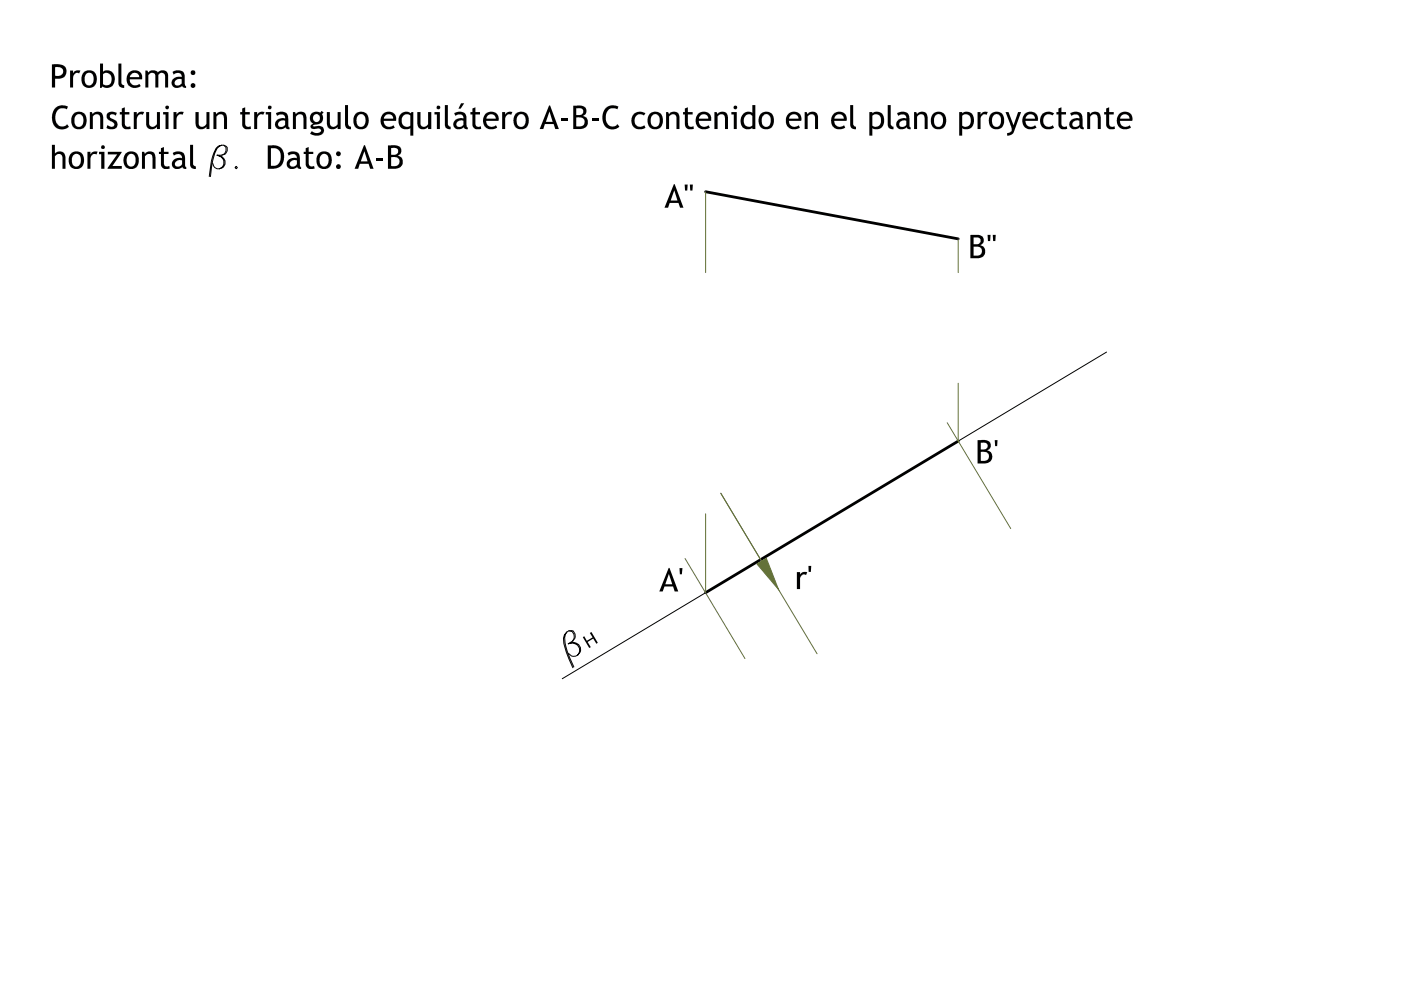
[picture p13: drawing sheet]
<svg xmlns="http://www.w3.org/2000/svg" width="297mm" height="210mm" viewBox="0 0 297 210" stroke-linecap="round" stroke-linejoin="round" font-family="sans-serif">
<g fill="#000">
<path d="M14.9 15h.6v.6l.6-.6h1l-.3 .6a.88 .88 0 0 0-1 .1 .88 .88 0 0 0-.3 .8v2.1h-.6zM25.1 13.5h.6v4.2l.3 .3h.3v.6l-.9-.2-.3-.5zM30.8 15h.4l.3 .4 .6-.5 .8 .1 .6 .4 .7-.5 .9 .1 .5 .8v2.8h-.6v-2.5a.75 .75 0 0 0-.6-.6 .75 .75 0 0 0-.8 .4v2.7h-.7v-2.6a.78 .78 0 0 0-.7-.6 .78 .78 0 0 0-.7 .5v2.7h-.7zM11 30.7h.6v1.9l.5-.4 .8-.1 .5 .2 .3 .3 .2 .6v2.6h-.6v-2.4a.86 .86 0 0 0-.7-.7 .86 .86 0 0 0-1 .4v2.7h-.6zM11.6 23l.5-.4 .9-.3 1.4 .3-.2 .6-.6-.2-1.1 .1-.5 .6-.3 .9 .1 .9 .5 1 .9 .4 .6-.2 .4-.4 .4 .6-.3 .2-.9 .3h-.8l-.5-.2-.7-.6-.3-.7-.1-1.2 .3-1.1zM18.5 32.2h.7v.5l.5-.5 1-.1-.3 .7a.88 .88 0 0 0-.9 0 .88 .88 0 0 0-.3 .9v2.1h-.7zM19 23.8h.5l.2 .4 .4-.4 .4-.1 .8 .1 .3 .3 .3 .7v2.6h-.6l-.1-2.5a.8 .8 0 0 0-.7-.7 .8 .8 0 0 0-.8 .5v2.7h-.7zM22.7 24.1l.8-.4 1.3 .2-.2 .6-.4-.2a.53 .53 0 0 0-.7 0 .53 .53 0 0 0-.1 .7l1.2 .6a1.1 1.1 0 0 1 .1 1.4 1.1 1.1 0 0 1-1.3 .4l-.8-.3 .2-.6 .7 .4a.58 .58 0 0 0 .8-.5 .58 .58 0 0 0-.6-.6l-.6-.3a.95 .95 0 0 1-.4-1.4zM22.9 32.2h2.9l-2 3h2v.6h-3l2-3.1h-1.9zM25.8 23l.7-.3v1.1h.9v.5h-.9v1.7a.71 .71 0 0 0 .3 .8 .71 .71 0 0 0 .8 0l.1 .5-.8 .1a1.02 1.02 0 0 1-1.1-1.1v-2h-.4v-.5h.4zM28.4 23.8h.6v.5l.5-.5 1-.1-.2 .7a.88 .88 0 0 0-1 0 .88 .88 0 0 0-.3 .9v2.1h-.6zM31 23.8h.6v2.2a.84 .84 0 0 0 .8 .9 .84 .84 0 0 0 .9-.6v-2.5h.6v3.6h-.6v-.5l-.4 .3-.5 .2-.8-.1-.5-.5z"/>
<path d="M30.1 32.2h.5l.1 .5 .8-.6h.7l.5 .3 .3 .9v2.5h-.7v-2.2a.85 .85 0 0 0-.5-1 .85 .85 0 0 0-1.1 .5v2.7h-.6zM34.1 31.4l.7-.2v1h.9v.5h-.9v1.8a.71 .71 0 0 0 .3 .7 .71 .71 0 0 0 .8 0l.1 .5-.6 .1a1.05 1.05 0 0 1-1.3-1.1v-2h-.4v-.5h.4zM36.8 23.8h.6v.5l.6-.5 .9-.1-.2 .7a.88 .88 0 0 0-.9 0 .88 .88 0 0 0-.4 .9v2.1h-.6zM40.3 30.7h.6v4.2l.3 .3 .3 .1v.5l-.8-.1-.4-.6zM41.4 23.8h.7v2.2a.84 .84 0 0 0 .8 .9 .84 .84 0 0 0 .9-.6v-2.5h.6v3.6h-.6v-.5l-.4 .3-.5 .2-.8-.1-.5-.5zM45.3 23.8h.4l.2 .4 .4-.4 .4-.1h.7l.4 .3 .3 .9v2.5h-.6v-2.4a.81 .81 0 0 0-.7-.8 .81 .81 0 0 0-.9 .5v2.7h-.6zM51.4 23l.6-.3v1.1h1v.5h-1v1.7a.72 .72 0 0 0 .3 .8 .72 .72 0 0 0 .8 0l.1 .5-.8 .1a1.02 1.02 0 0 1-1-1.1v-2h-.5v-.5h.5zM53.9 23.8h.6v.5l.6-.5 .9-.1-.2 .7a.88 .88 0 0 0-.9 0 .88 .88 0 0 0-.4 .9v2.1h-.6zM62.1 23.8h.5l.1 .4 .5-.4 .4-.1h.6l.5 .3 .3 .8v2.6h-.7v-2.4a.81 .81 0 0 0-.7-.8 .81 .81 0 0 0-.9 .5v2.7h-.6zM64.8 31.4l.6-.2v1h1v.5h-1v1.8a.71 .71 0 0 0 .4 .7 .71 .71 0 0 0 .8 0l.1 .5-.8 .1a1.02 1.02 0 0 1-1.1-1.1v-2h-.4v-.5h.4zM69.3 23.8h.6l.1 2.4a.82 .82 0 0 0 .8 .7 .82 .82 0 0 0 .8-.6v-2.5h.6v3.6h-.6v-.5l-.2 .2-.6 .3-.9-.1-.4-.4-.2-.6zM73.2 22.3h.6v3.9a.59 .59 0 0 0 .6 .7v.5h-.4l-.6-.3-.2-.4z"/>
<path d="M79.8 33.5h1.4v.6h-1.4zM88.5 23.8h.7v2.2a.81 .81 0 0 0 .7 .9 .81 .81 0 0 0 .9-.6v-2.5h.6v3.6h-.6v-.5l-.2 .2-.6 .3-.9-.1-.5-.5zM94.3 22.3h.7v4.1l.2 .4 .3 .1v.5l-.7-.1-.4-.3-.1-.4zM100.2 23l.6-.3v1.1h1v.5h-1v1.7a.71 .71 0 0 0 .3 .8 .71 .71 0 0 0 .8 0l.1 .5-.6 .1a1.05 1.05 0 0 1-1.2-1.1v-2h-.5v-.5h.5zM106.5 23.8h.6v.5l.6-.5 .9-.1-.2 .7a.88 .88 0 0 0-1 0 .88 .88 0 0 0-.3 .9v2.1h-.6zM119 25.1h1.5v.6h-1.5zM125.4 25.1h1.5v.6h-1.5zM128.4 23l.5-.4 .8-.3 1.4 .3-.2 .6-.6-.2h-.7l-.5 .2-.4 .4-.3 .9 .1 1.1 .4 .8 .5 .4 .5 .1 .6-.2 .4-.4 .4 .6-.3 .2-.7 .3h-.7l-.8-.2-.6-.6-.4-.8-.1-1.3 .2-.8zM134.4 24.1l1.1-.4h.6l.7 .4-.3 .4-.6-.3-.8 .2-.4 .4-.2 1 .2 .6 .3 .3 .8 .2 .8-.3 .3 .5-.8 .3h-.9l-.9-.5-.4-.8v-.6l.1-.8zM141.2 23.8h.4l.3 .4 .3-.4 .5-.1h.6l.5 .4 .3 .6v2.7h-.7v-2.5a.83 .83 0 0 0-.7-.7 .83 .83 0 0 0-.8 .5v2.7h-.7zM145.2 23l.6-.3v1.1h1.1v.5h-1.1v1.7a.73 .73 0 0 0 .4 .8 .73 .73 0 0 0 .8 0l.1 .5-.6 .1a1.11 1.11 0 0 1-1.3-1.1v-2h-.4v-.5h.4zM151.5 23.8h.4l.2 .4 .3-.3 .6-.2h.6l.5 .3 .2 .8v2.6h-.6v-2.5a.8 .8 0 0 0-.7-.7 .8 .8 0 0 0-.9 .5v2.7h-.6z"/>
<path d="M170.6 23.8h.4l.2 .4 .4-.4 .5-.1h.6l.5 .4 .2 .6v2.7h-.6v-2.5a.83 .83 0 0 0-.7-.7 .83 .83 0 0 0-.9 .5v2.7h-.6zM180.3 22.3h.6v4.1l.2 .4 .4 .1v.5l-.8-.1-.4-.7zM188.2 22.3h.6v4.1l.3 .4 .3 .1v.5l-.7-.1-.5-.7zM193.8 23.8h.5l.1 .4 .5-.4 .4-.1h.6l.5 .3 .3 .8v2.6h-.7v-2.5a.83 .83 0 0 0-.7-.7 .83 .83 0 0 0-.9 .5v2.7h-.6zM207.3 23.8h.6v.5l.5-.5 1-.1-.2 .7a.88 .88 0 0 0-1 0 .88 .88 0 0 0-.3 .9v2.1h-.6zM213.2 23.8h.6l1.1 2.8 1-2.8h.6l-1.6 4.3-.7 .6-.7 .1v-.6h.3a.85 .85 0 0 0 .7-.6 .85 .85 0 0 0-.2-.9zM220.9 24.3l.5-.4 .7-.2 .8 .1 .6 .3-.4 .4-.6-.3-.8 .2-.4 .4-.1 .5v.8l.4 .5 .9 .3 .7-.3 .3 .5-.8 .3h-.8l-1-.5-.3-.8-.1-.8zM224.4 23l.6-.3v1.1h1v.5h-1v1.7a.71 .71 0 0 0 .4 .8 .71 .71 0 0 0 .8 0l.1 .5-.6 .1a1.05 1.05 0 0 1-1.3-1.1v-2h-.4v-.5h.4zM230.5 23.8h.5l.1 .4 .5-.4 .4-.1h.6l.5 .3 .3 .8v2.6h-.7v-2.4a.81 .81 0 0 0-.7-.8 .81 .81 0 0 0-.9 .5v2.7h-.6zM234.5 23l.7-.3v1.1h.9v.5h-.9v1.7a.71 .71 0 0 0 .3 .8 .71 .71 0 0 0 .8 0l.1 .5-.6 .1a1.05 1.05 0 0 1-1.3-1.1v-2h-.4v-.5h.4zM145.2 39.1h.6l-.1 1.3h-.5zM146.3 39.1h.6l-.1 1.3h-.5z"/>
<path d="M209.4 49.8h.6l-.1 1.3h-.4zM210.5 49.8h.6l-.1 1.3h-.4zM210.9 93.3h.6l-.1 1.3h-.4zM123.6 135.1l.3-.2 .5 1 1.2-.8-.5-.9 .3-.2 1.3 2.3-.3 .2-.6-1.1-1.2 .7 .7 1.1-.4 .2zM144.1 120.5h.6l-.1 1.3h-.5zM169 121.3h.6v.6l.6-.6h1l-.3 .6a.88 .88 0 0 0-.9 .1 .88 .88 0 0 0-.4 .9v2h-.6zM171.4 120h.6l-.1 1.3h-.5z"/>
<path d="M11 13.6h1.4l.9 .2 .5 .4 .3 .6-.1 1-.5 .6-.6 .3h-1.2v1.9h-.7zM11.7 14.2v1.9h.7l.6-.2 .4-.5-.1-.7-.7-.5z"/>
<path d="M17.7 15.4l.8-.5 1 .1 .7 .4 .3 .8v.8l-.2 .9-.5 .5-.5 .2h-.7l-.6-.2-.4-.4-.3-.6v-1zM18.3 15.6l-.4 .8v.8l.3 .7 .5 .2a1.15 1.15 0 0 0 1.2-1.6l-.2-.7-.4-.3-.6-.1z"/>
<path d="M21.2 13.5h.6v1.7l.6-.3 .8 .1 .6 .3 .4 .5 .1 .7v.9l-.3 .6-.6 .5-1 .1-.6-.3-.3 .3h-.3zM21.8 15.7v2.1a1.13 1.13 0 0 0 1.4 .1 1.13 1.13 0 0 0 .5-1.3l-.3-.8-.5-.2a.84 .84 0 0 0-1.1 .1z"/>
<path d="M27.2 15.6l1-.7h.7l.8 .4 .4 .8v.7h-2.6v.3l.2 .6 .4 .3 .8 .1 .6-.3 .3 .5-.7 .3h-.9l-.9-.5-.5-1 .1-.9zM28 15.6l-.5 .8h2v-.4a1.04 1.04 0 0 0-1.5-.4z"/>
<path d="M36.6 15.3l.7-.4h.8l.6 .2 .2 .3 .3 .6v1.8l.3 .5v.3a.7 .7 0 0 1-.9-.4l-.4 .3-.7 .1a1.14 1.14 0 0 1-1.1-1.1 1.14 1.14 0 0 1 1-1.1h1.1a.93 .93 0 0 0-.6-.9 .93 .93 0 0 0-1.1 .3zM37.3 16.9v.1a.66 .66 0 0 0-.2 1 .66 .66 0 0 0 1 0l.4-.3v-.9l-.6-.1z"/>
<path d="M40.4 15.4a.5 .5 0 0 1 1 0 .5 .5 0 0 1-1 0zM40.4 18.1a.51 .51 0 0 1 1 0 .51 .51 0 0 1-1 0z"/>
<path d="M15 32.6l.9-.5h.8l.7 .5 .4 .8v.9l-.2 .8-.5 .5-.5 .2h-.8l-.5-.2-.4-.4-.3-.9v-.7zM15.6 32.9l-.4 .6 .2 1.3 .3 .4 .8 .1 .6-.8v-1.3l-.2-.3-.4-.2-.5-.1z"/>
<path d="M15.5 24.2l.5-.4 .9-.1 .8 .2 .4 .5 .3 .9-.1 .7-.2 .7-.4 .5-.6 .2h-.9l-.8-.7-.3-.7v-.9zM16.2 24.4l-.4 .7v1.1l.3 .5 .6 .2a1.37 1.37 0 0 0 .9-2l-.2-.4-.3-.3h-.4z"/>
<path d="M21.4 31.2a.4 .4 0 0 1 .8 0 .4 .4 0 0 1-.8 0zM21 32.2h1.1v3.6h-.6v-3.1h-.5z"/>
<path d="M26.5 32.7l.5-.4 .5-.2h.8l.7 .5 .4 .9v.9l-.1 .6-.5 .5-.6 .3h-.8l-.8-.5-.4-1.1v-.7zM27.3 32.8l-.4 .7v1l.2 .5 .5 .3a1.22 1.22 0 0 0 1.1-1.7v-.4l-.4-.5-.6-.1z"/>
<path d="M35 22.8a.4 .4 0 0 1 .8 0 .4 .4 0 0 1-.8 0zM34.6 23.8h1.1v3.6h-.6v-3.1h-.5z"/>
<path d="M36.6 32.4l.7-.3h.8l.4 .1 .5 .4 .2 .8v1.7l.3 .7a.77 .77 0 0 1-.8-.4l-.6 .4h-.5a1.17 1.17 0 0 1-1.1-1.2 1.17 1.17 0 0 1 1.3-1.1h.3a.29 .29 0 0 0 .5-.1 .29 .29 0 0 0-.2-.4 1.07 1.07 0 0 0-1.5 0zM37.4 34.2a.68 .68 0 0 0-.2 1 .68 .68 0 0 0 1.1 0l.3-.3v-.9l-.6-.1z"/>
<path d="M56.8 22.8a.41 .41 0 0 1 .8 0 .41 .41 0 0 1-.8 0zM56.3 23.8h1.2v3.6h-.6v-3.1h-.6z"/>
<path d="M56.8 30.8l2 .1 .8 .5 .4 .6 .2 .9-.1 1.3-.4 .8-.6 .5-1.1 .3h-1.2zM57.4 31.5v3.7h.9l.5-.3 .6-.7 .1-1.7-.2-.4-.5-.5-.5-.2z"/>
<path d="M58.5 24.1l.4-.3 1-.1 .9 .4 .3 .6v2.1l.3 .3v.3a.7 .7 0 0 1-.9-.5l-.5 .4-.5 .1a1.17 1.17 0 0 1-1.2-1.3 1.17 1.17 0 0 1 1.4-1l.3-.1a.29 .29 0 0 0 .5 0 .29 .29 0 0 0-.2-.4l-.4-.3h-.6l-.5 .3zM59.2 25.8l-.1 .1a.66 .66 0 0 0 0 .9 .66 .66 0 0 0 1 0l.4-.3v-.9l-.8-.1z"/>
<path d="M61 32.4l.6-.3h.8l.4 .1 .5 .4 .3 .8v1.7l.2 .7a.77 .77 0 0 1-.8-.4l-.3 .3-.7 .1a1.17 1.17 0 0 1-1.2-1.2 1.17 1.17 0 0 1 1.3-1.1h.8a.83 .83 0 0 0-.5-.8 .83 .83 0 0 0-.9 .1l-.3 .2zM61.7 34.2a.68 .68 0 0 0-.1 1 .68 .68 0 0 0 1 0l.3-.3v-.9l-.5-.1z"/>
<path d="M66 24.1l.8-.4 1.1 .2 .3-.4 .4 .4-.4 .3 .3 .6-.2 1-.6 .5-1 .1a.26 .26 0 0 0-.3 .1 .26 .26 0 0 0 0 .4 .26 .26 0 0 0 .4-.1l.7-.1 .6 .1a1 1 0 0 1 .6 1.2 1 1 0 0 1-1.1 .7h-1l-.9-.4 .4-.5 .7 .4h.5a.55 .55 0 0 0 .6-.2 .55 .55 0 0 0 0-.6l-.3-.2-1 .2a.57 .57 0 0 1-.7-.5 .57 .57 0 0 1 .6-.6l-.6-.5-.2-.5v-.7zM66.3 25a.81 .81 0 0 0 1.6 0 .81 .81 0 0 0-1.6 0z"/>
<path d="M67.5 32.6l.6-.4 .9-.1 .6 .2 .5 .5 .2 .7v1l-.2 .7-.4 .4-.6 .2h-.7l-.6-.2-.4-.4-.3-.8v-.9zM68.2 32.8l-.4 .7v.9l.2 .7 .5 .2a1.36 1.36 0 0 0 1.1-2.1l-.2-.3-.5-.3z"/>
<path d="M71.3 32.6a.5 .5 0 0 1 1 0 .5 .5 0 0 1-1 0zM71.3 35.3a.5 .5 0 0 1 1 0 .5 .5 0 0 1-1 0z"/>
<path d="M75.4 24.2l.5-.4 .9-.1 .7 .2 .4 .5 .2 .6v1l-.2 .7-.4 .4-.6 .3h-.7l-.5-.2-.5-.5-.3-.7v-.9zM76 24.4l-.4 .7v1.1l.3 .5 .6 .2a1.37 1.37 0 0 0 .9-2l-.4-.6-.5-.1z"/>
<path d="M77.2 30.8h.2l1.8 5h-.7l-.4-1.1h-1.8l-.4 1.1h-.7zM77.3 32.1l-.8 2.1h1.4z"/>
<path d="M82.3 30.8l2 .1 .7 .5 .1 .3-.1 .7-.7 .6 .4 .1 .5 .4 .2 1.2-.3 .5-.4 .4-.8 .2h-1.6zM82.9 31.4v1.4l1.1-.1 .4-.4a.91 .91 0 0 0-.4-.9 .91 .91 0 0 0-1 0zM82.9 33.3v1.9l1.3-.1 .4-.4 .1-.3a.96 .96 0 0 0-1.2-1.1z"/>
<path d="M81.1 24.3l.4-.4 .7-.2h.7l.8 .4 .3 .8-.1 .7h-2.5l.1 .7 .3 .4 .8 .2 .8-.3 .3 .4-.1 .1-.8 .3h-.8l-.5-.2-.5-.4-.3-.7v-.8zM81.8 24.4l-.4 .8h2v-.3a1 1 0 0 0-1.6-.5z"/>
<path d="M85 24.2l.3-.3 .6-.2h.7l.4 .3 .2-.2h.4v5h-.6v-1.7l-.3 .3h-1l-.5-.2-.4-.5-.3-.7v-.9zM85.6 24.4l-.4 .8v.7l.2 .6 .7 .4 .8-.2 .1-2.2-.5-.3h-.5z"/>
<path d="M92.5 22.8a.45 .45 0 0 1 .9 0 .45 .45 0 0 1-.9 0zM92.1 23.8h1.2v3.6h-.7v-3.1h-.5z"/>
<path d="M96.3 24.1l.4-.3 1-.1 .9 .4 .3 .6v1.8l.3 .9a.7 .7 0 0 1-.9-.5l-.5 .4-.5 .1a1.14 1.14 0 0 1-1.2-1.1 1.14 1.14 0 0 1 1.2-1.2l.5-.1a.29 .29 0 0 0 .5 0 .29 .29 0 0 0-.2-.4l-.4-.3h-.6l-.5 .3zM97 25.8l-.1 .1a.66 .66 0 0 0 0 .9 .66 .66 0 0 0 1 0l.4-.3v-.9l-.8-.1zM97.7 21.9h.7l-.7 1.1h-.5z"/>
<path d="M103 24.1l.9-.4h.7l.8 .4 .3 .7v.8h-2.6l.1 .7 .4 .4 .8 .2 .8-.3 .2 .4-.1 .1-.7 .3h-.8l-.6-.2-.5-.5-.3-.7v-.6l.2-.8zM103.5 24.4l-.4 .8h2v-.3a1 1 0 0 0-1.6-.5z"/>
<path d="M109.3 24.2l.5-.4 .9-.1 .8 .2 .3 .5 .3 .6v1l-.3 .7-.3 .4-.6 .3h-.7l-.6-.2-.5-.5-.3-1.2zM110 24.4l-.4 .7v.9l.3 .7 .6 .2a1.37 1.37 0 0 0 .9-2l-.5-.6-.5-.1z"/>
<path d="M116.4 22.4h.2l1.9 5h-.8l-.3-1.1h-1.9l-.3 1.1h-.8zM116.5 23.6l-.8 2.2h1.5z"/>
<path d="M121.5 22.4h1.9l.5 .2 .3 .4v1l-.7 .6 .9 .4 .2 .5v.8l-.3 .6-.6 .3-2.2 .2zM122.2 23v1.4l1.1-.1 .4-.5a.79 .79 0 0 0-.3-.8 .79 .79 0 0 0-.9 0zM122.2 24.9v1.9l1.1-.1a.98 .98 0 0 0 .6-1.2 .98 .98 0 0 0-1.2-.6z"/>
<path d="M137.6 24.3l.5-.5 .6-.1h.7l.7 .4 .4 .8v1l-.5 1.1-.7 .4h-.7l-.6-.2-.4-.4-.3-.9v-.9zM138.2 24.5l-.2 .7v1l.3 .5 .5 .2a1.27 1.27 0 0 0 1-1.8l-.1-.5-.5-.4a.89 .89 0 0 0-1 .3z"/>
<path d="M147.9 24.3l.4-.4 .7-.2h.7l.8 .4 .3 .8-.1 .7h-2.5v.5l.4 .6 .8 .2 .8-.3 .3 .4-.1 .1-.8 .3h-.8l-.8-.4-.5-1.1v-.9zM148.6 24.4l-.4 .8h2v-.3a1 1 0 0 0-1.6-.5z"/>
<path d="M155.5 22.8a.4 .4 0 0 1 .8 0 .4 .4 0 0 1-.8 0zM155.1 23.8h1.1v3.6h-.6v-3.1h-.5z"/>
<path d="M157.4 24.3l.6-.5 .5-.1h.6l.4 .2v-1.6h.6v5.1h-.6v-.3l-.5 .3h-.8l-.8-.5-.3-.7-.1-.8zM158.2 24.4l-.5 .7v1l.3 .5 .8 .3 .7-.3v-2.1a.96 .96 0 0 0-1.3-.1z"/>
<path d="M161.2 24.3l.5-.5 .5-.1h.7l.8 .4 .3 .8 .1 1-.6 1.2-.7 .3h-.7l-.6-.2-.3-.4-.4-1 .1-.8zM162 24.3l-.5 .7v.9l.2 .7 .6 .3a1.27 1.27 0 0 0 1.1-1.8l-.1-.4-.4-.4-.3-.1z"/>
<path d="M167.1 24.1l.8-.4h.7l.6 .1 .5 .6 .2 .6v.6h-2.6v.6l.5 .5 .8 .2 .7-.3 .3 .4-.1 .1-.7 .3h-.9l-.5-.2-.5-.5-.3-.7v-.8zM167.7 24.4l-.4 .8h2l-.2-.6-.4-.3-.6-.1z"/>
<path d="M176.8 24.1l.7-.4h.7l.6 .1 .5 .6 .2 .6v.6h-2.6l.1 .6 .4 .5 .8 .2 .7-.3 .3 .4-.1 .1-.7 .3h-.9l-.5-.2-.5-.5-.3-1.2 .1-.7zM177.3 24.4l-.4 .8h2v-.3a1 1 0 0 0-1.6-.5z"/>
<path d="M184.3 23.8h.7v.3l.7-.4 .8 .1 .6 .4 .4 1-.1 1.1-.6 .8-.7 .3h-.6l-.5-.3v1.7h-.7zM185 24.5v2.1l.5 .3h.5l.6-.4 .2-.5-.1-1.2-.3-.4-.3-.1a.9 .9 0 0 0-1.1 .2z"/>
<path d="M190.2 24.1l.4-.3 1-.1 .9 .4 .3 .6v2.1l.3 .3v.3a.7 .7 0 0 1-.9-.5l-.5 .4-.5 .1a1.17 1.17 0 0 1-1.2-1.3 1.17 1.17 0 0 1 1.4-1l.3-.1a.29 .29 0 0 0 .5 0 .29 .29 0 0 0-.2-.4l-.4-.3h-.6l-.5 .3zM190.9 25.8l-.2 .2a.71 .71 0 0 0 .3 .9 .71 .71 0 0 0 .9-.2l.3-.2v-.9l-.8-.1z"/>
<path d="M197.8 24.2l1-.5h.7l.7 .4 .4 .8v.9l-.2 .9-.5 .5-.6 .2h-.7l-.5-.2-.4-.4-.3-.6v-1zM198.4 24.4l-.4 .7 .1 1.1 .2 .5 .7 .2a1.42 1.42 0 0 0 .9-2.1l-.6-.6h-.6z"/>
<path d="M203.4 23.8h.6v.3l.7-.4 .9 .1 .6 .4 .3 1-.2 1.3-.4 .6-.7 .3h-.7l-.5-.3v1.7h-.6zM204 24.5v2.1l.5 .3 .6-.1 .5-.3 .2-.6-.1-1.1a1.07 1.07 0 0 0-1.7-.3z"/>
<path d="M210 24.3l.4-.4 .7-.2h.7l.7 .4 .4 .8v1.1l-.3 .7-.3 .4-.6 .3h-.8l-.8-.5-.3-.4-.2-.8 .1-.7zM210.7 24.5l-.3 .6v1l.3 .6 .6 .2a1.37 1.37 0 0 0 .9-2l-.3-.5-.3-.2h-.6z"/>
<path d="M217.2 24.2l.4-.3 .6-.2h.7l.8 .4 .3 .6v.9h-2.6l.2 .7 .2 .3 .9 .3 .8-.3 .3 .4-.2 .1-.7 .3h-.8l-1-.6-.3-.5-.1-1zM217.8 24.4l-.4 .8h2.1l-.1-.3a1 1 0 0 0-1.6-.5z"/>
<path d="M226.9 24.1l.4-.3 1-.1 .9 .4 .3 .6v2.1l.3 .3v.3a.7 .7 0 0 1-.9-.5l-.5 .4-.5 .1a1.17 1.17 0 0 1-1.2-1.3 1.17 1.17 0 0 1 1.4-1l.3-.1a.29 .29 0 0 0 .5 0 .29 .29 0 0 0-.2-.4l-.4-.3h-.6l-.5 .3zM227.6 25.8l-.1 .1a.66 .66 0 0 0 0 .9 .66 .66 0 0 0 1 0l.4-.3v-.9l-.8-.1z"/>
<path d="M237.2 24.3l.4-.4 .7-.2h.7l.7 .4 .4 .7v.8h-2.7l.2 .7 .4 .4 .7 .2 .8-.3 .3 .4-.2 .1-.7 .3h-.8l-.5-.2-.5-.5-.3-1.2zM237.9 24.4l-.4 .8h2l-.1-.3a1 1 0 0 0-1.5-.5z"/>
<path d="M142.9 39h.1l1.9 5h-.7l-.4-1h-1.8l-.4 1h-.7zM143 40.4l-.8 2.1h1.4z"/>
<path d="M205.7 49.8h2l.7 .5 .2 .6a.95 .95 0 0 1-.8 1.1l.5 .2 .5 .5 .1 .9-.2 .4-.4 .5-.6 .2-2 .1zM206.4 50.3v1.5l1-.1a.77 .77 0 0 0 .5-1 .77 .77 0 0 0-1.1-.4zM206.4 52.3v1.9l1.2-.1a.97 .97 0 0 0 .5-1.2 .97 .97 0 0 0-1.1-.6z"/>
<path d="M207.3 93.3h1.8l.5 .2 .4 .5 .1 .8-.4 .5-.4 .2 .8 .4 .3 1-.3 .9-.6 .3-2.2 .2zM207.9 93.9v1.4l1.2-.1a.76 .76 0 0 0 .2-1 .76 .76 0 0 0-1-.3zM207.9 95.8v1.9l1.1-.1a.98 .98 0 0 0 .6-1.2 .98 .98 0 0 0-1.2-.6z"/>
<path d="M141.8 120.4h.1l1.9 5h-.8l-.3-1.1h-1.8l-.4 1.1h-.7zM141.8 121.7l-.7 2.2h1.4z"/>
</g>
<path d="M44.4 37.4a14.3 14.3 0 0 1 1.4-5.9l.5-.5 .7-.2a2.63 2.63 0 0 0-1.7 2.4l-.5 2.3-.2 1.9M45.1 34.6a1.31 1.31 0 0 0 .8 1.1 1.31 1.31 0 0 0 1.3-.2 1.43 1.43 0 0 0-.2-2.3l-1-.3a1.49 1.49 0 0 1 1.5 1.2 1.49 1.49 0 0 1-1 1.7M47 30.8h.5l.7 .5a1.3 1.3 0 0 1-1.2 1.6h-1M47.5 30.8l.4 .5a1.3 1.3 0 0 1-.9 1.6M49.8 35.5l.3-.2 .2 .2-.2 .3zM234.6 74.6l-115.4 69.3M120.2 134l.4-.3h.6a1.21 1.21 0 0 1 .7 1.7l-.5 .5-.9 .6M120.5 138.5a1.42 1.42 0 0 0 2.3 .1 1.42 1.42 0 0 0-.6-2.2l-.7-.2-1 .3a1.58 1.58 0 0 1 2 .3 1.58 1.58 0 0 1 0 2.1M120.6 133.7a1.26 1.26 0 0 1 1.1 .9 1.26 1.26 0 0 1-.3 1.3M121.7 141.4a15.4 15.4 0 0 1-2-6.2l.5-1.2a2.66 2.66 0 0 0-.4 3.2l1.7 4.4" fill="none" stroke="#000" stroke-width=".21"/>
<path d="M149.6 40.7l53.6 9.9M203.2 93.5l-53.6 32.2" fill="none" stroke="#000" stroke-width=".59"/>
<path d="M149.6 40.7v17.1M203.2 50.6v7.2M200.8 89.6l13.5 22.5M203.2 81.3v12.2M145.2 118.4l12.7 21.2M149.6 108.9v16.8M152.8 104.6l20.4 34" fill="none" stroke="#647239" stroke-width=".21"/>
<path d="M160.5 119.6l2-1.2 2.6 6.6z" fill="#647239" stroke="#647239" stroke-width=".21"/>
</svg>
